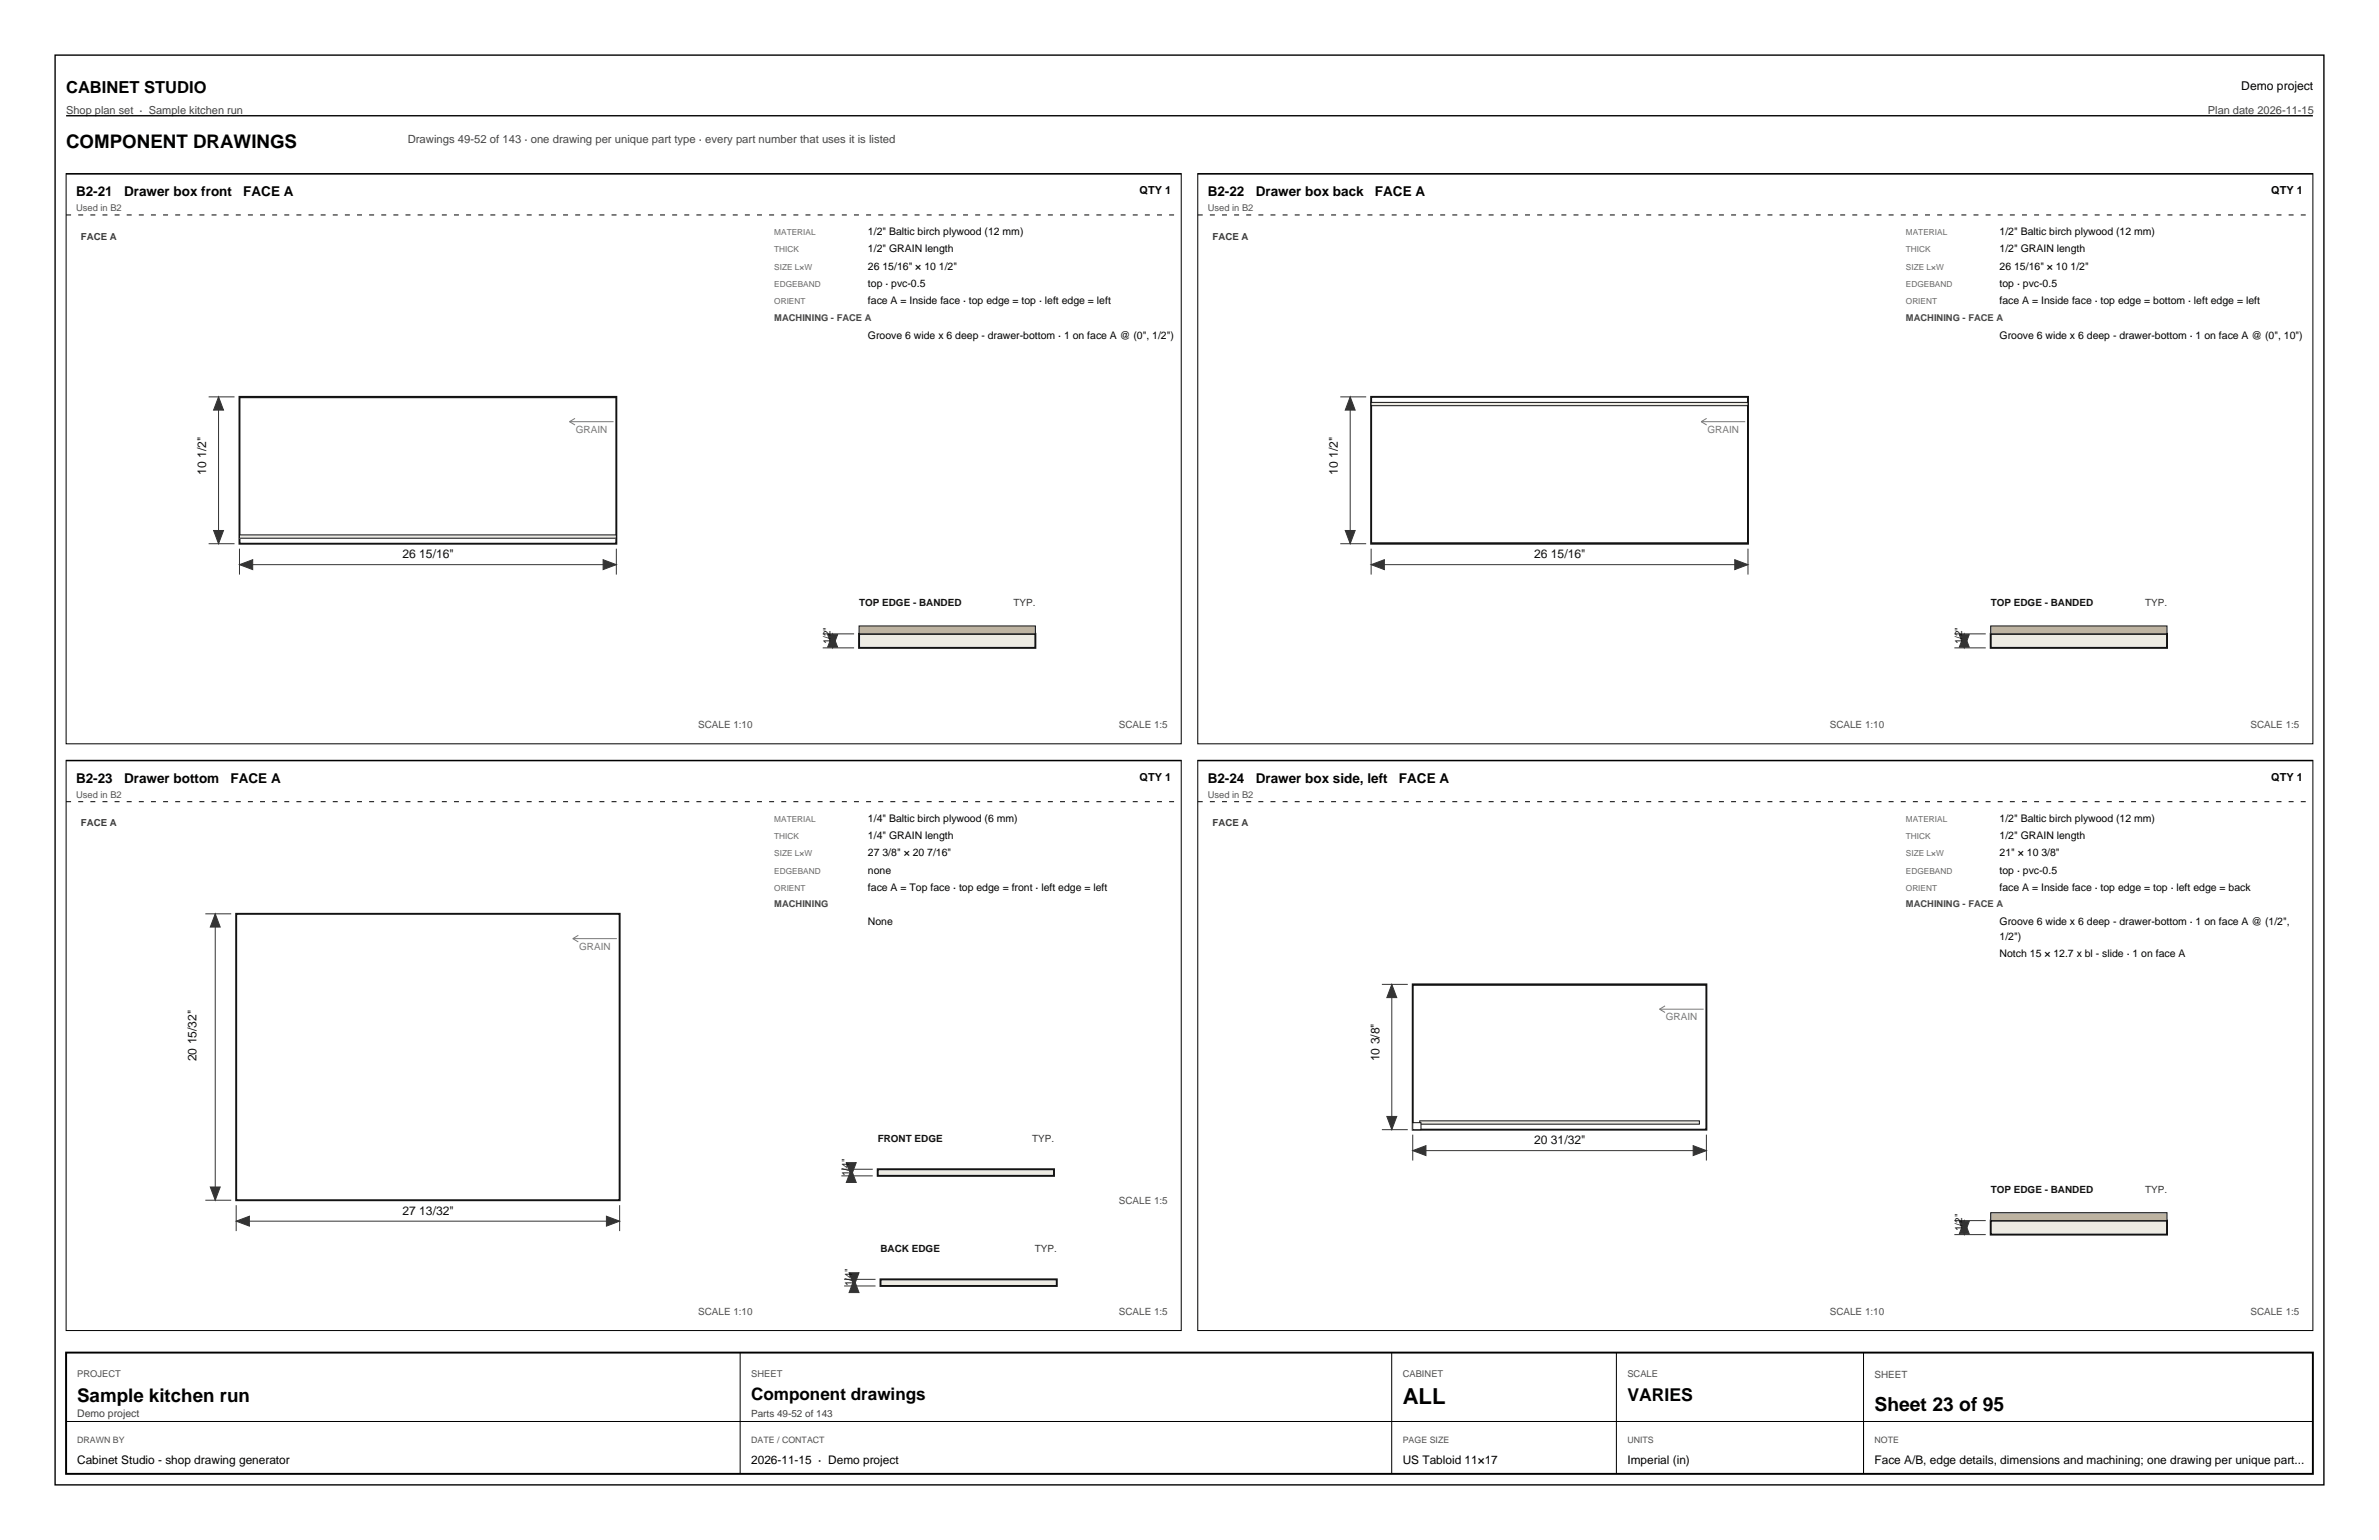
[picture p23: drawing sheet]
<svg xmlns="http://www.w3.org/2000/svg" width="432mm" height="279mm" viewBox="0 0 432 279" stroke-linecap="round" stroke-linejoin="round" font-family="sans-serif">
<defs><g id="words">
<text font-size="4" x="254.6" y="254.8">ALL</text>
<text font-size="3.5" x="340.2" y="256">Sheet 23 of 95</text>
<g font-size="3.4">
<text x="12" y="26.9">COMPONENT DRAWINGS</text>
<text x="14" y="254.3">Sample kitchen run</text>
</g>
<text font-size="3.2" x="295.4" y="254.1">VARIES</text>
<text font-size="3.1" x="136.3" y="254">Component drawings</text>
<text font-size="3" x="12" y="16.9">CABINET STUDIO</text>
<g font-size="2.5">
<text x="13.8" y="35.6">B2-21</text>
<text x="22.5" y="35.6">Drawer box front</text>
<text x="44.2" y="35.6">FACE A</text>
<text x="219.2" y="35.6">B2-22</text>
<text x="227.9" y="35.6">Drawer box back</text>
<text x="249.6" y="35.6">FACE A</text>
<text x="13.8" y="142">B2-23</text>
<text x="22.5" y="142">Drawer bottom</text>
<text x="41.8" y="142">FACE A</text>
<text x="219.2" y="142">B2-24</text>
<text x="227.9" y="142">Drawer box side, left</text>
<text x="253.9" y="142">FACE A</text>
</g>
<text font-size="2.2" x="406.8" y="16.3">Demo project</text>
<g font-size="2.2" fill="#111">
<text x="37.4" y="86.1" transform="rotate(-90 37.4 86.1)">10 1/2&quot;</text>
<text x="242.8" y="86.1" transform="rotate(-90 242.8 86.1)">10 1/2&quot;</text>
<text x="73" y="101.2">26 15/16&quot;</text>
<text x="278.4" y="101.2">26 15/16&quot;</text>
<text x="35.6" y="192.5" transform="rotate(-90 35.6 192.5)">20 15/32&quot;</text>
<text x="250.4" y="192.5" transform="rotate(-90 250.4 192.5)">10 3/8&quot;</text>
<text x="278.4" y="207.6">20 31/32&quot;</text>
<text x="73" y="220.4">27 13/32&quot;</text>
</g>
<text font-size="2.1" fill="#464646" x="74" y="25.9">Drawings 49-52 of 143 · one drawing per unique part type · every part number that uses it is listed</text>
<g font-size="2.1">
<text x="14" y="265.6">Cabinet Studio - shop drawing generator</text>
<text x="136.3" y="265.6">2026-11-15 · Demo project</text>
<text x="254.6" y="265.6">US Tabloid 11×17</text>
<text x="295.4" y="265.6">Imperial (in)</text>
<text x="340.2" y="265.6">Face A/B, edge details, dimensions and machining; one drawing per unique part...</text>
</g>
<g font-size="2" fill="#464646">
<text x="12" y="20.7">Shop plan set · Sample kitchen run</text>
<text x="400.7" y="20.7">Plan date 2026-11-15</text>
</g>
<g font-size="2">
<text x="206.8" y="35.2">QTY 1</text>
<text x="412.2" y="35.2">QTY 1</text>
<text x="206.8" y="141.6">QTY 1</text>
<text x="412.2" y="141.6">QTY 1</text>
</g>
<g font-size="1.9">
<text x="157.5" y="42.6">1/2&quot; Baltic birch plywood (12 mm)</text>
<text x="157.5" y="45.8">1/2&quot; GRAIN length</text>
<text x="362.9" y="42.6">1/2&quot; Baltic birch plywood (12 mm)</text>
<text x="362.9" y="45.8">1/2&quot; GRAIN length</text>
<text x="157.5" y="48.9">26 15/16&quot; × 10 1/2&quot;</text>
<text x="157.5" y="52.1">top · pvc-0.5</text>
<text x="362.9" y="48.9">26 15/16&quot; × 10 1/2&quot;</text>
<text x="362.9" y="52.1">top · pvc-0.5</text>
<text x="157.5" y="55.2">face A = Inside face · top edge = top · left edge = left</text>
<text x="362.9" y="55.2">face A = Inside face · top edge = bottom · left edge = left</text>
<text x="157.5" y="61.4">Groove 6 wide x 6 deep - drawer-bottom · 1 on face A @ (0&quot;, 1/2&quot;)</text>
<text x="362.9" y="61.4">Groove 6 wide x 6 deep - drawer-bottom · 1 on face A @ (0&quot;, 10&quot;)</text>
<text x="157.5" y="149.1">1/4&quot; Baltic birch plywood (6 mm)</text>
<text x="362.9" y="149.1">1/2&quot; Baltic birch plywood (12 mm)</text>
<text x="157.5" y="152.2">1/4&quot; GRAIN length</text>
<text x="157.5" y="155.4">27 3/8&quot; × 20 7/16&quot;</text>
<text x="362.9" y="152.2">1/2&quot; GRAIN length</text>
<text x="362.9" y="155.4">21&quot; × 10 3/8&quot;</text>
<text x="157.5" y="158.5">none</text>
<text x="157.5" y="161.7">face A = Top face · top edge = front · left edge = left</text>
<text x="362.9" y="158.5">top · pvc-0.5</text>
<text x="362.9" y="161.7">face A = Inside face · top edge = top · left edge = back</text>
<text x="157.5" y="167.9">None</text>
<text x="362.9" y="167.9">Groove 6 wide x 6 deep - drawer-bottom · 1 on face A @ (1/2&quot;,</text>
<text x="362.9" y="170.5">1/2&quot;)</text>
<text x="362.9" y="173.7">Notch 15 × 12.7 x bl - slide · 1 on face A</text>
</g>
<text font-size="1.9" fill="#404040" x="14" y="257.1">Demo project</text>
<g font-size="1.8" fill="#3c3c3c">
<text x="14.7" y="43.5">FACE A</text>
<text x="220.1" y="43.5">FACE A</text>
<text x="14.7" y="149.9">FACE A</text>
<text x="220.1" y="149.9">FACE A</text>
</g>
<g font-size="1.8" fill="#777">
<text x="104.5" y="78.5">GRAIN</text>
<text x="309.9" y="78.5">GRAIN</text>
<text x="105.1" y="172.3">GRAIN</text>
<text x="302.4" y="185.1">GRAIN</text>
</g>
<g font-size="1.8" fill="#111">
<text x="155.9" y="110">TOP EDGE - BANDED</text>
<text x="361.3" y="110">TOP EDGE - BANDED</text>
<text x="150.8" y="116.9" transform="rotate(-90 150.8 116.9)">1/2&quot;</text>
<text x="356.2" y="116.9" transform="rotate(-90 356.2 116.9)">1/2&quot;</text>
<text x="159.3" y="207.2">FRONT EDGE</text>
<text x="154.2" y="213.4" transform="rotate(-90 154.2 213.4)">1/4&quot;</text>
<text x="361.3" y="216.5">TOP EDGE - BANDED</text>
<text x="159.8" y="227.1">BACK EDGE</text>
<text x="356.2" y="223.4" transform="rotate(-90 356.2 223.4)">1/2&quot;</text>
<text x="154.7" y="233.3" transform="rotate(-90 154.7 233.3)">1/4&quot;</text>
</g>
<g font-size="1.8" fill="#333">
<text x="183.9" y="110">TYP.</text>
<text x="389.3" y="110">TYP.</text>
<text x="187.3" y="207.2">TYP.</text>
<text x="389.3" y="216.5">TYP.</text>
<text x="187.8" y="227.1">TYP.</text>
</g>
<g font-size="1.8" fill="#505050">
<text x="126.7" y="132.1">SCALE 1:10</text>
<text x="203.1" y="132.1">SCALE 1:5</text>
<text x="332.1" y="132.1">SCALE 1:10</text>
<text x="408.5" y="132.1">SCALE 1:5</text>
<text x="203.1" y="218.5">SCALE 1:5</text>
<text x="126.7" y="238.5">SCALE 1:10</text>
<text x="203.1" y="238.5">SCALE 1:5</text>
<text x="332.1" y="238.5">SCALE 1:10</text>
<text x="408.5" y="238.5">SCALE 1:5</text>
<text x="340.2" y="249.9">SHEET</text>
</g>
<text font-size="1.8" fill="#404040" x="136.3" y="257">Parts 49-52 of 143</text>
<g font-size="1.7" fill="#555">
<text x="13.8" y="38.3">Used in B2</text>
<text x="219.2" y="38.3">Used in B2</text>
<text x="13.8" y="144.8">Used in B2</text>
<text x="219.2" y="144.8">Used in B2</text>
</g>
<g font-size="1.7" fill="#464646">
<text x="140.5" y="58.2">MACHINING - FACE A</text>
<text x="345.9" y="58.2">MACHINING - FACE A</text>
<text x="140.5" y="164.6">MACHINING</text>
<text x="345.9" y="164.6">MACHINING - FACE A</text>
</g>
<g font-size="1.7" fill="#505050">
<text x="14" y="249.8">PROJECT</text>
<text x="136.3" y="249.8">SHEET</text>
<text x="254.6" y="249.8">CABINET</text>
<text x="295.4" y="249.8">SCALE</text>
</g>
<g font-size="1.6" fill="#505050">
<text x="14" y="261.9">DRAWN BY</text>
<text x="136.3" y="261.9">DATE / CONTACT</text>
<text x="254.6" y="261.9">PAGE SIZE</text>
<text x="295.4" y="261.9">UNITS</text>
<text x="340.2" y="261.9">NOTE</text>
</g>
<g font-size="1.5" fill="#696969">
<text x="140.5" y="42.6">MATERIAL</text>
<text x="140.5" y="45.8">THICK</text>
<text x="345.9" y="42.6">MATERIAL</text>
<text x="345.9" y="45.8">THICK</text>
<text x="140.5" y="48.9">SIZE L×W</text>
<text x="140.5" y="52.1">EDGEBAND</text>
<text x="345.9" y="48.9">SIZE L×W</text>
<text x="345.9" y="52.1">EDGEBAND</text>
<text x="140.5" y="55.2">ORIENT</text>
<text x="345.9" y="55.2">ORIENT</text>
<text x="140.5" y="149.1">MATERIAL</text>
<text x="345.9" y="149.1">MATERIAL</text>
<text x="140.5" y="152.2">THICK</text>
<text x="140.5" y="155.4">SIZE L×W</text>
<text x="345.9" y="152.2">THICK</text>
<text x="345.9" y="155.4">SIZE L×W</text>
<text x="140.5" y="158.5">EDGEBAND</text>
<text x="140.5" y="161.7">ORIENT</text>
<text x="345.9" y="158.5">EDGEBAND</text>
<text x="345.9" y="161.7">ORIENT</text>
</g>
</g></defs>
<path d="M10 10h411.8v259.4h-411.8zM12 21h407.8M12 31.5h202.4" fill="none" stroke="#000" stroke-width=".25"/>
<path d="M12 31.5h202.4v103.4h-202.4z" fill="none" stroke="#000" stroke-width=".18"/>
<path d="M12 39h202.4" fill="none" stroke="#000" stroke-width=".18" stroke-dasharray=".9 1.3" stroke-linecap="butt"/>
<path d="M43.5 72h68.4v26.6h-68.4z" fill="none" stroke="#121212" stroke-width=".35"/>
<path d="M43.5 72.2h68.4" fill="none" stroke="#121212" stroke-width=".18"/>
<path d="M43.5 97h68.4v.6h-68.4z" fill="#edebe3"/>
<path d="M43.5 97h68.4v.6h-68.4z" fill="none" stroke="#121212" stroke-width=".18"/>
<path d="M103.4 76.5h8M103.4 76.5l1 .6M104.4 75.9l-1 .6" fill="none" stroke="#787878" stroke-width=".18"/>
<path d="M43.5 99.5v4.7M111.9 99.5v4.7M43.5 102.4h68.4" fill="none" stroke="#333" stroke-width=".18"/>
<path d="M43.5 102.4l2.4-.9v1.8z" fill="#333"/>
<path d="M43.5 102.4l2.4-.9v1.8z" fill="none" stroke="#333" stroke-width=".18"/>
<path d="M109.5 101.5l2.4 .9-2.4 .9z" fill="#333"/>
<path d="M37.9 72h4.7M39.7 72v26.6M37.9 98.6h4.7M109.5 101.5l2.4 .9-2.4 .9z" fill="none" stroke="#333" stroke-width=".18"/>
<path d="M38.8 96.2h1.8l-.9 2.4z" fill="#333"/>
<path d="M38.8 96.2h1.8l-.9 2.4z" fill="none" stroke="#333" stroke-width=".18"/>
<path d="M39.7 72l.9 2.4h-1.8z" fill="#333"/>
<path d="M39.7 72l.9 2.4h-1.8z" fill="none" stroke="#333" stroke-width=".18"/>
<path d="M155.9 115h32v2.5h-32z" fill="#edebe3"/>
<path d="M155.9 115h32v2.5h-32z" fill="none" stroke="#121212" stroke-width=".35"/>
<path d="M155.9 113.6h32v1.4h-32z" fill="#bdb3a1"/>
<path d="M155.9 113.6h32v1.4h-32z" fill="none" stroke="#121212" stroke-width=".18"/>
<path d="M149.3 117.5h5.7M149.3 115h5.7M151.1 115v2.5" fill="none" stroke="#333" stroke-width=".18"/>
<path d="M150.2 115.1h1.8l-.9 2.4z" fill="#333"/>
<path d="M150.2 115.1h1.8l-.9 2.4z" fill="none" stroke="#333" stroke-width=".18"/>
<path d="M151.1 115l.9 2.4h-1.8z" fill="#333"/>
<path d="M151.1 115l.9 2.4h-1.8z" fill="none" stroke="#333" stroke-width=".18"/>
<path d="M217.4 31.5h202.4v103.4h-202.4z" fill="none" stroke="#000" stroke-width=".18"/>
<path d="M217.4 31.5h202.4" fill="none" stroke="#000" stroke-width=".25"/>
<path d="M217.4 39h202.4" fill="none" stroke="#000" stroke-width=".18" stroke-dasharray=".9 1.3" stroke-linecap="butt"/>
<path d="M248.9 72h68.4v26.6h-68.4z" fill="none" stroke="#121212" stroke-width=".35"/>
<path d="M248.9 98.5h68.4" fill="none" stroke="#121212" stroke-width=".18"/>
<path d="M248.9 73h68.4v.6h-68.4z" fill="#edebe3"/>
<path d="M248.9 73h68.4v.6h-68.4z" fill="none" stroke="#121212" stroke-width=".18"/>
<path d="M308.8 76.5h8M308.8 76.5l1 .6M309.8 75.9l-1 .6" fill="none" stroke="#787878" stroke-width=".18"/>
<path d="M248.9 99.5v4.7M317.3 99.5v4.7M248.9 102.4h68.4" fill="none" stroke="#333" stroke-width=".18"/>
<path d="M248.9 102.4l2.4-.9v1.8z" fill="#333"/>
<path d="M248.9 102.4l2.4-.9v1.8z" fill="none" stroke="#333" stroke-width=".18"/>
<path d="M314.9 101.5l2.4 .9-2.4 .9z" fill="#333"/>
<path d="M243.3 72h4.7M245.1 72v26.6M243.3 98.6h4.7M314.9 101.5l2.4 .9-2.4 .9z" fill="none" stroke="#333" stroke-width=".18"/>
<path d="M244.2 96.2h1.8l-.9 2.4z" fill="#333"/>
<path d="M244.2 96.2h1.8l-.9 2.4z" fill="none" stroke="#333" stroke-width=".18"/>
<path d="M245.1 72l.9 2.4h-1.8z" fill="#333"/>
<path d="M245.1 72l.9 2.4h-1.8z" fill="none" stroke="#333" stroke-width=".18"/>
<path d="M361.3 115h32v2.5h-32z" fill="#edebe3"/>
<path d="M361.3 115h32v2.5h-32z" fill="none" stroke="#121212" stroke-width=".35"/>
<path d="M361.3 113.6h32v1.4h-32z" fill="#bdb3a1"/>
<path d="M361.3 113.6h32v1.4h-32z" fill="none" stroke="#121212" stroke-width=".18"/>
<path d="M354.7 117.5h5.7M354.7 115h5.7M356.5 115v2.5" fill="none" stroke="#333" stroke-width=".18"/>
<path d="M355.6 115.1h1.8l-.9 2.4z" fill="#333"/>
<path d="M355.6 115.1h1.8l-.9 2.4z" fill="none" stroke="#333" stroke-width=".18"/>
<path d="M356.5 115l.9 2.4h-1.8z" fill="#333"/>
<path d="M356.5 115l.9 2.4h-1.8zM42.9 218.7v4.7M112.5 218.7v4.7M42.9 221.6h69.6" fill="none" stroke="#333" stroke-width=".18"/>
<path d="M12 137.9h202.4v103.5h-202.4z" fill="none" stroke="#000" stroke-width=".18"/>
<path d="M12 138h202.4" fill="none" stroke="#000" stroke-width=".25"/>
<path d="M12 145.5h202.4" fill="none" stroke="#000" stroke-width=".18" stroke-dasharray=".9 1.3" stroke-linecap="butt"/>
<path d="M42.9 165.8h69.6v52h-69.6z" fill="none" stroke="#121212" stroke-width=".35"/>
<path d="M104 170.3h8M104 170.3l1 .6M105 169.7l-1 .6" fill="none" stroke="#787878" stroke-width=".18"/>
<path d="M42.9 221.6l2.4-.9v1.8z" fill="#333"/>
<path d="M42.9 221.6l2.4-.9v1.8z" fill="none" stroke="#333" stroke-width=".18"/>
<path d="M110.1 220.7l2.4 .9-2.4 .9z" fill="#333"/>
<path d="M37.3 165.8h4.7M39.1 165.8v52M37.3 217.8h4.7M110.1 220.7l2.4 .9-2.4 .9z" fill="none" stroke="#333" stroke-width=".18"/>
<path d="M38.2 215.4h1.8l-.9 2.4z" fill="#333"/>
<path d="M38.2 215.4h1.8l-.9 2.4z" fill="none" stroke="#333" stroke-width=".18"/>
<path d="M39.1 165.8l.9 2.4h-1.8z" fill="#333"/>
<path d="M39.1 165.8l.9 2.4h-1.8z" fill="none" stroke="#333" stroke-width=".18"/>
<path d="M159.3 212.1h32v1.2h-32z" fill="#edebe3"/>
<path d="M159.3 212.1h32v1.2h-32z" fill="none" stroke="#121212" stroke-width=".35"/>
<path d="M152.7 213.3h5.7M152.7 212.1h5.7M154.5 212.1v1.2" fill="none" stroke="#333" stroke-width=".18"/>
<path d="M153.6 210.9h1.8l-.9 2.4z" fill="#333"/>
<path d="M153.6 210.9h1.8l-.9 2.4z" fill="none" stroke="#333" stroke-width=".18"/>
<path d="M154.5 212.1l.9 2.4h-1.8z" fill="#333"/>
<path d="M154.5 212.1l.9 2.4h-1.8z" fill="none" stroke="#333" stroke-width=".18"/>
<path d="M159.8 232.1h32v1.2h-32z" fill="#edebe3"/>
<path d="M159.8 232.1h32v1.2h-32z" fill="none" stroke="#121212" stroke-width=".35"/>
<path d="M153.2 233.3h5.7M153.2 232.1h5.7M155 232.1v1.2" fill="none" stroke="#333" stroke-width=".18"/>
<path d="M154.1 230.9h1.8l-.9 2.4z" fill="#333"/>
<path d="M154.1 230.9h1.8l-.9 2.4z" fill="none" stroke="#333" stroke-width=".18"/>
<path d="M155 232.1l.9 2.4h-1.8z" fill="#333"/>
<path d="M155 232.1l.9 2.4h-1.8z" fill="none" stroke="#333" stroke-width=".18"/>
<path d="M217.4 137.9h202.4v103.5h-202.4z" fill="none" stroke="#000" stroke-width=".18"/>
<path d="M217.4 138h202.4" fill="none" stroke="#000" stroke-width=".25"/>
<path d="M217.4 145.5h202.4" fill="none" stroke="#000" stroke-width=".18" stroke-dasharray=".9 1.3" stroke-linecap="butt"/>
<path d="M256.4 178.6h53.3v26.4h-53.3z" fill="none" stroke="#121212" stroke-width=".35"/>
<path d="M256.4 178.7h53.3" fill="none" stroke="#121212" stroke-width=".18"/>
<path d="M257.7 203.4h50.7v.6h-50.7z" fill="#edebe3"/>
<path d="M257.7 203.4h50.7v.6h-50.7z" fill="none" stroke="#121212" stroke-width=".18"/>
<path d="M256.4 203.7h1.5v1.3h-1.5z" fill="#fff"/>
<path d="M256.4 203.7h1.5v1.3h-1.5z" fill="none" stroke="#121212" stroke-width=".18"/>
<path d="M301.2 183.1h8M301.2 183.1l1 .6M302.2 182.5l-1 .6" fill="none" stroke="#787878" stroke-width=".18"/>
<path d="M256.4 205.9v4.7M256.4 208.8h53.3M309.7 205.9v4.7" fill="none" stroke="#333" stroke-width=".18"/>
<path d="M256.4 208.8l2.4-.9v1.8z" fill="#333"/>
<path d="M256.4 208.8l2.4-.9v1.8z" fill="none" stroke="#333" stroke-width=".18"/>
<path d="M307.3 207.9l2.4 .9-2.4 .9z" fill="#333"/>
<path d="M250.8 178.6h4.7M252.6 178.6v26.4M250.8 205h4.7M307.3 207.9l2.4 .9-2.4 .9z" fill="none" stroke="#333" stroke-width=".18"/>
<path d="M251.7 202.6h1.8l-.9 2.4z" fill="#333"/>
<path d="M251.7 202.6h1.8l-.9 2.4z" fill="none" stroke="#333" stroke-width=".18"/>
<path d="M252.6 178.6l.9 2.4h-1.8z" fill="#333"/>
<path d="M252.6 178.6l.9 2.4h-1.8z" fill="none" stroke="#333" stroke-width=".18"/>
<path d="M361.3 221.5h32v2.5h-32z" fill="#edebe3"/>
<path d="M361.3 221.5h32v2.5h-32z" fill="none" stroke="#121212" stroke-width=".35"/>
<path d="M361.3 220h32v1.5h-32z" fill="#bdb3a1"/>
<path d="M361.3 220h32v1.5h-32z" fill="none" stroke="#121212" stroke-width=".18"/>
<path d="M354.7 224h5.7M354.7 221.5h5.7M356.5 221.5v2.5" fill="none" stroke="#333" stroke-width=".18"/>
<path d="M355.6 221.6h1.8l-.9 2.4z" fill="#333"/>
<path d="M355.6 221.6h1.8l-.9 2.4z" fill="none" stroke="#333" stroke-width=".18"/>
<path d="M356.5 221.5l.9 2.4h-1.8z" fill="#333"/>
<path d="M356.5 221.5l.9 2.4h-1.8z" fill="none" stroke="#333" stroke-width=".18"/>
<path d="M12 245.4h407.8v22h-407.8z" fill="none" stroke="#000" stroke-width=".35"/>
<path d="M12 245.4v22M12 257.9h407.8M134.3 245.4v22M252.6 245.4v22M293.4 245.4v22M338.2 245.4v22" fill="none" stroke="#000" stroke-width=".18"/>
<use href="#words"/>
</svg>
